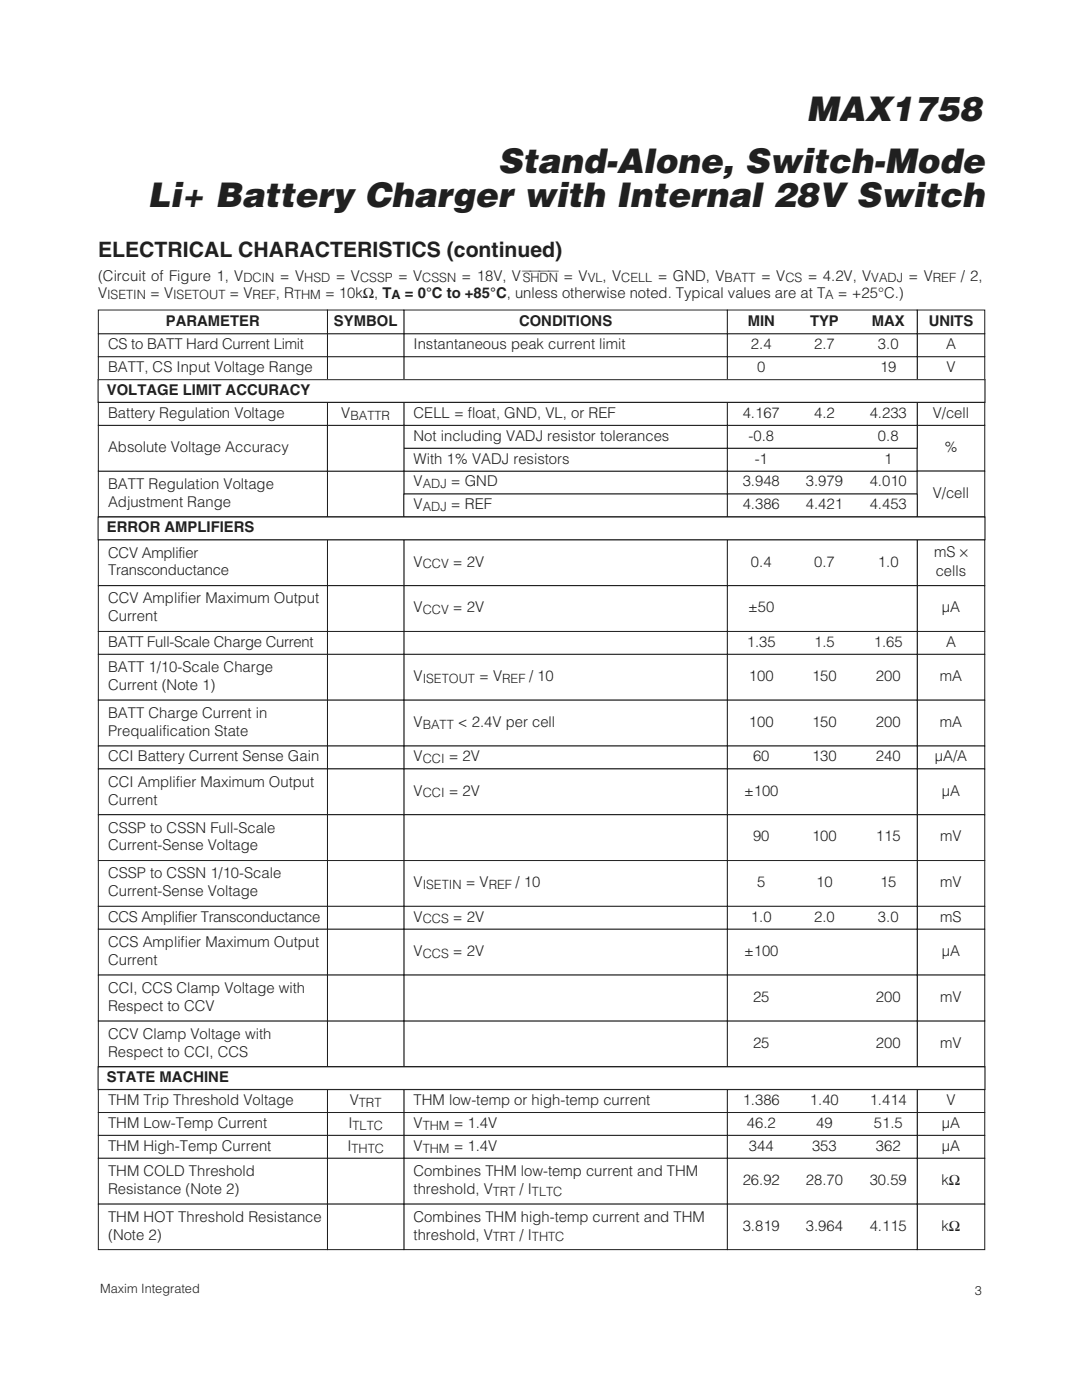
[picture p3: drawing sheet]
<svg xmlns="http://www.w3.org/2000/svg" width="216mm" height="279mm" viewBox="0 0 216 279" stroke-linecap="round" stroke-linejoin="round" font-family="sans-serif">
<defs><g id="words">
<g font-size="6.9" fill="#231f20">
<text x="160.9" y="24.2">MAX1758</text>
<text x="99.4" y="34.5">Stand-Alone, Switch-Mode</text>
<text x="29.5" y="41.3">Li+ Battery Charger with Internal 28V Switch</text>
</g>
<text font-size="4.2" fill="#231f20" x="19.6" y="51.3">ELECTRICAL CHARACTERISTICS (continued)</text>
<g font-size="3" fill="#231f20">
<text x="19.6" y="56">(Circuit of Figure 1, V</text>
<text x="19.6" y="59.4">V</text>
<text x="30" y="59.4">= V</text>
<text x="45.8" y="59.4">= V</text>
<text x="55.1" y="59.4">, R</text>
<text x="55.9" y="56">= V</text>
<text x="64.9" y="59.4">= 10kΩ, T</text>
<text x="67" y="56">= V</text>
<text x="79.4" y="56">= V</text>
<text x="80.8" y="59.4">= 0°C to +85°C, unless otherwise noted. Typical values are at T</text>
<text x="92.1" y="56">= 18V, V</text>
<text x="112.4" y="56">= V</text>
<text x="120.2" y="56">, V</text>
<text x="131.2" y="56">= GND, V</text>
<text x="151.9" y="56">= V</text>
<text x="161.2" y="56">= 4.2V, V</text>
<text x="167.2" y="59.4">= +25°C.)</text>
<text x="181.3" y="56">= V</text>
<text x="191.7" y="56">/ 2,</text>
<text x="33.1" y="65">PARAMETER</text>
<text x="66.6" y="65">SYMBOL</text>
<text x="103.6" y="65">CONDITIONS</text>
<text x="149.2" y="65">MIN</text>
<text x="161.6" y="65">TYP</text>
<text x="174" y="65">MAX</text>
<text x="185.3" y="65">UNITS</text>
<text x="21.6" y="69.7">CS to BATT Hard Current Limit</text>
<text x="82.5" y="69.7">Instantaneous peak current limit</text>
<text x="149.8" y="69.7">2.4</text>
<text x="162.4" y="69.7">2.7</text>
<text x="175.2" y="69.7">3.0</text>
<text x="188.8" y="69.7">A</text>
<text x="21.6" y="74.2">BATT, CS Input Voltage Range</text>
<text x="151.1" y="74.2">0</text>
<text x="175.6" y="74.2">19</text>
<text x="188.9" y="74.2">V</text>
<text x="21.3" y="78.8">VOLTAGE LIMIT ACCURACY</text>
<text x="21.6" y="83.4">Battery Regulation Voltage</text>
<text x="68.1" y="83.4">V</text>
<text x="82.5" y="83.4">CELL = float, GND, VL, or REF</text>
<text x="148.2" y="83.4">4.167</text>
<text x="162.4" y="83.4">4.2</text>
<text x="173.5" y="83.4">4.233</text>
<text x="186.1" y="83.4">V/cell</text>
<text x="82.5" y="87.9">Not including VADJ resistor tolerances</text>
<text x="149.4" y="87.9">-0.8</text>
<text x="175.2" y="87.9">0.8</text>
<text x="21.6" y="90.2">Absolute Voltage Accuracy</text>
<text x="82.5" y="92.5">With 1% VADJ resistors</text>
<text x="150.6" y="92.5">-1</text>
<text x="176.4" y="92.5">1</text>
<text x="188.4" y="90.2">%</text>
<text x="21.6" y="97.6">BATT Regulation Voltage</text>
<text x="21.6" y="101.1">Adjustment Range</text>
<text x="82.5" y="97.1">V</text>
<text x="82.5" y="101.6">V</text>
<text x="90" y="97.1">= GND</text>
<text x="90" y="101.6">= REF</text>
<text x="148.2" y="97.1">3.948</text>
<text x="148.2" y="101.6">4.386</text>
<text x="160.8" y="97.1">3.979</text>
<text x="160.8" y="101.6">4.421</text>
<text x="173.5" y="97.1">4.010</text>
<text x="173.5" y="101.6">4.453</text>
<text x="186.1" y="99.4">V/cell</text>
<text x="21.3" y="106.2">ERROR AMPLIFIERS</text>
<text x="21.6" y="111.3">CCV Amplifier</text>
<text x="82.5" y="113.1">V</text>
<text x="90.4" y="113.1">= 2V</text>
<text x="149.8" y="113.1">0.4</text>
<text x="162.4" y="113.1">0.7</text>
<text x="175.2" y="113.1">1.0</text>
<text x="186.4" y="111.3">mS ×</text>
<text x="21.6" y="114.8">Transconductance</text>
<text x="186.7" y="114.9">cells</text>
<text x="21.6" y="120.4">CCV Amplifier Maximum Output</text>
<text x="21.6" y="124">Current</text>
<text x="82.5" y="122.2">V</text>
<text x="90.4" y="122.2">= 2V</text>
<text x="149.3" y="122.2">±50</text>
<text x="187.9" y="122.2">µA</text>
<text x="21.6" y="129.1">BATT Full-Scale Charge Current</text>
<text x="149" y="129.1">1.35</text>
<text x="162.4" y="129.1">1.5</text>
<text x="174.4" y="129.1">1.65</text>
<text x="188.8" y="129.1">A</text>
<text x="21.6" y="134.2">BATT 1/10-Scale Charge</text>
<text x="21.6" y="137.7">Current (Note 1)</text>
<text x="82.5" y="135.9">V</text>
<text x="95.6" y="135.9">= V</text>
<text x="105.6" y="135.9">/ 10</text>
<text x="149.4" y="135.9">100</text>
<text x="162" y="135.9">150</text>
<text x="174.8" y="135.9">200</text>
<text x="187.5" y="135.9">mA</text>
<text x="21.6" y="143.3">BATT Charge Current in</text>
<text x="21.6" y="146.9">Prequalification State</text>
<text x="82.5" y="145.1">V</text>
<text x="91.4" y="145.1">&lt; 2.4V per cell</text>
<text x="149.4" y="145.1">100</text>
<text x="162" y="145.1">150</text>
<text x="174.8" y="145.1">200</text>
<text x="187.5" y="145.1">mA</text>
<text x="21.6" y="151.9">CCI Battery Current Sense Gain</text>
<text x="82.5" y="151.9">V</text>
<text x="89.5" y="151.9">= 2V</text>
<text x="150.3" y="151.9">60</text>
<text x="162" y="151.9">130</text>
<text x="174.8" y="151.9">240</text>
<text x="186.5" y="151.9">µA/A</text>
<text x="21.6" y="157">CCI Amplifier Maximum Output</text>
<text x="21.6" y="160.6">Current</text>
<text x="82.5" y="158.8">V</text>
<text x="89.5" y="158.8">= 2V</text>
<text x="148.5" y="158.8">±100</text>
<text x="187.9" y="158.8">µA</text>
<text x="21.6" y="166.2">CSSP to CSSN Full-Scale</text>
<text x="150.3" y="167.9">90</text>
<text x="162" y="167.9">100</text>
<text x="174.8" y="167.9">115</text>
<text x="187.6" y="167.9">mV</text>
<text x="21.6" y="169.7">Current-Sense Voltage</text>
<text x="21.6" y="175.3">CSSP to CSSN 1/10-Scale</text>
<text x="21.6" y="178.9">Current-Sense Voltage</text>
<text x="82.5" y="177.1">V</text>
<text x="92.9" y="177.1">= V</text>
<text x="102.9" y="177.1">/ 10</text>
<text x="151.1" y="177.1">5</text>
<text x="162.9" y="177.1">10</text>
<text x="175.6" y="177.1">15</text>
<text x="187.6" y="177.1">mV</text>
<text x="21.6" y="183.9">CCS Amplifier Transconductance</text>
<text x="82.5" y="183.9">V</text>
<text x="90.4" y="183.9">= 2V</text>
<text x="149.8" y="183.9">1.0</text>
<text x="162.4" y="183.9">2.0</text>
<text x="175.2" y="183.9">3.0</text>
<text x="187.6" y="183.9">mS</text>
<text x="21.6" y="189">CCS Amplifier Maximum Output</text>
<text x="82.5" y="190.8">V</text>
<text x="90.4" y="190.8">= 2V</text>
<text x="148.5" y="190.8">±100</text>
<text x="187.9" y="190.8">µA</text>
<text x="21.6" y="192.6">Current</text>
<text x="21.6" y="198.2">CCI, CCS Clamp Voltage with</text>
<text x="21.6" y="201.7">Respect to CCV</text>
<text x="150.3" y="199.9">25</text>
<text x="174.8" y="199.9">200</text>
<text x="187.6" y="199.9">mV</text>
<text x="21.6" y="207.3">CCV Clamp Voltage with</text>
<text x="150.3" y="209.1">25</text>
<text x="174.8" y="209.1">200</text>
<text x="187.6" y="209.1">mV</text>
<text x="21.3" y="215.9">STATE MACHINE</text>
<text x="21.6" y="210.9">Respect to CCI, CCS</text>
<text x="21.6" y="220.5">THM Trip Threshold Voltage</text>
<text x="69.8" y="220.5">V</text>
<text x="82.5" y="220.5">THM low-temp or high-temp current</text>
<text x="148.2" y="220.5">1.386</text>
<text x="161.6" y="220.5">1.40</text>
<text x="173.5" y="220.5">1.414</text>
<text x="188.9" y="220.5">V</text>
<text x="21.6" y="225.1">THM Low-Temp Current</text>
<text x="69.5" y="225.1">I</text>
<text x="82.5" y="225.1">V</text>
<text x="90.5" y="225.1">= 1.4V</text>
<text x="149" y="225.1">46.2</text>
<text x="162.9" y="225.1">49</text>
<text x="174.4" y="225.1">51.5</text>
<text x="187.9" y="225.1">µA</text>
<text x="21.6" y="229.6">THM High-Temp Current</text>
<text x="69.3" y="229.6">I</text>
<text x="82.5" y="229.6">V</text>
<text x="90.5" y="229.6">= 1.4V</text>
<text x="149.4" y="229.6">344</text>
<text x="162" y="229.6">353</text>
<text x="174.8" y="229.6">362</text>
<text x="187.9" y="229.6">µA</text>
<text x="21.6" y="234.7">THM COLD Threshold</text>
<text x="21.6" y="238.3">Resistance (Note 2)</text>
<text x="82.5" y="234.7">Combines THM low-temp current and THM</text>
<text x="82.5" y="238.3">threshold, V</text>
<text x="103.7" y="238.3">/ I</text>
<text x="148.2" y="236.5">26.92</text>
<text x="160.8" y="236.5">28.70</text>
<text x="173.5" y="236.5">30.59</text>
<text x="187.9" y="236.5">kΩ</text>
<text x="21.6" y="243.8">THM HOT Threshold Resistance</text>
<text x="82.5" y="243.8">Combines THM high-temp current and THM</text>
<text x="148.2" y="245.6">3.819</text>
<text x="160.8" y="245.6">3.964</text>
<text x="173.5" y="245.6">4.115</text>
<text x="187.9" y="245.6">kΩ</text>
<text x="21.6" y="247.4">(Note 2)</text>
<text x="82.5" y="247.4">threshold, V</text>
<text x="103.7" y="247.4">/ I</text>
</g>
<g font-size="2.5" fill="#231f20">
<text x="21.4" y="59.8">ISETIN</text>
<text x="34.5" y="59.8">ISETOUT</text>
<text x="48.6" y="56.4">DCIN</text>
<text x="50.4" y="59.8">REF</text>
<text x="58.7" y="59.8">THM</text>
<text x="60.7" y="56.4">HSD</text>
<text x="71.8" y="56.4">CSSP</text>
<text x="78.1" y="59.8">A</text>
<text x="84.3" y="56.4">CSSN</text>
<text x="104.3" y="56.4">SHDN</text>
<text x="117.3" y="56.4">VL</text>
<text x="124" y="56.4">CELL</text>
<text x="144.6" y="56.4">BATT</text>
<text x="156.7" y="56.4">CS</text>
<text x="164.7" y="59.8">A</text>
<text x="173.9" y="56.4">VADJ</text>
<text x="186.1" y="56.4">REF</text>
<text x="69.9" y="83.7">BATTR</text>
<text x="84.3" y="97.4">ADJ</text>
<text x="84.3" y="102">ADJ</text>
<text x="84.3" y="113.4">CCV</text>
<text x="84.3" y="122.6">CCV</text>
<text x="84.3" y="136.3">ISETOUT</text>
<text x="100.2" y="136.3">REF</text>
<text x="84.3" y="145.4">BATT</text>
<text x="84.3" y="152.3">CCI</text>
<text x="84.3" y="159.2">CCI</text>
<text x="84.3" y="177.4">ISETIN</text>
<text x="97.5" y="177.4">REF</text>
<text x="84.3" y="184.3">CCS</text>
<text x="84.3" y="191.2">CCS</text>
<text x="71.6" y="220.9">TRT</text>
<text x="70.3" y="225.4">TLTC</text>
<text x="84.3" y="225.4">THM</text>
<text x="70.1" y="230">THTC</text>
<text x="84.3" y="230">THM</text>
<text x="98.3" y="238.6">TRT</text>
<text x="106.1" y="238.6">TLTC</text>
<text x="98.3" y="247.8">TRT</text>
<text x="106.1" y="247.8">THTC</text>
<text x="20" y="258.1">Maxim Integrated</text>
<text x="194.5" y="258.5">3</text>
</g>
</g></defs>
<path d="M80.6 94h64.5v4.6h-64.5z" fill="none" stroke="#231f20" stroke-width=".2"/>
<path d="M80.7 71.2h64.4v4.5h-64.4z" fill="#fff"/>
<path d="M80.6 71.2h64.5v4.5h-64.5z" fill="none" stroke="#231f20" stroke-width=".2"/>
<path d="M80.7 66.7h64.4v4.4h-64.4z" fill="#fff"/>
<path d="M80.6 66.6h64.5v4.6h-64.5z" fill="none" stroke="#231f20" stroke-width=".2"/>
<path d="M80.7 89.5h64.4v4.5h-64.4z" fill="#fff"/>
<path d="M80.6 89.5h64.5v4.5h-64.5z" fill="none" stroke="#231f20" stroke-width=".2"/>
<path d="M80.7 84.9h64.4v4.5h-64.4z" fill="#fff"/>
<path d="M80.6 84.9h64.5v4.6h-64.5z" fill="none" stroke="#231f20" stroke-width=".2"/>
<path d="M80.7 80.4h64.4v4.4h-64.4z" fill="#fff"/>
<path d="M80.6 80.3h64.5v4.6h-64.5z" fill="none" stroke="#231f20" stroke-width=".2"/>
<path d="M80.7 75.8h64.4v4.5h-64.4z" fill="#fff"/>
<path d="M80.6 75.7h64.5v4.6h-64.5z" fill="none" stroke="#231f20" stroke-width=".2"/>
<path d="M80.7 61.9h64.4v4.6h-64.4z" fill="#fff"/>
<path d="M80.6 61.9h64.5v4.7h-64.5z" fill="none" stroke="#231f20" stroke-width=".2"/>
<path d="M145.2 94.1h37.8v4.4h-37.8z" fill="#fff"/>
<path d="M145.1 94h37.9v4.6h-37.9z" fill="none" stroke="#231f20" stroke-width=".2"/>
<path d="M65.4 94.1h15.1v9h-15.1z" fill="#fff"/>
<path d="M65.3 94h15.3v9.2h-15.3z" fill="none" stroke="#231f20" stroke-width=".2"/>
<path d="M19.7 94.1h45.6v9h-45.6z" fill="#fff"/>
<path d="M19.6 94h45.7v9.2h-45.7z" fill="none" stroke="#231f20" stroke-width=".2"/>
<path d="M145.2 89.5h37.8v4.5h-37.8z" fill="#fff"/>
<path d="M145.1 89.5h37.9v4.5h-37.9z" fill="none" stroke="#231f20" stroke-width=".2"/>
<path d="M19.7 84.9h45.6v9.1h-45.6z" fill="#fff"/>
<path d="M19.6 84.9h45.7v9.1h-45.7z" fill="none" stroke="#231f20" stroke-width=".2"/>
<path d="M183.1 84.9h13.3v9.1h-13.3z" fill="#fff"/>
<path d="M183 84.9h13.5v9.1h-13.5z" fill="none" stroke="#231f20" stroke-width=".2"/>
<path d="M145.2 84.9h37.8v4.5h-37.8z" fill="#fff"/>
<path d="M145.1 84.9h37.9v4.6h-37.9z" fill="none" stroke="#231f20" stroke-width=".2"/>
<path d="M65.4 84.9h15.1v9.1h-15.1z" fill="#fff"/>
<path d="M65.3 84.9h15.3v9.1h-15.3z" fill="none" stroke="#231f20" stroke-width=".2"/>
<path d="M183.1 80.4h13.3v4.4h-13.3z" fill="#fff"/>
<path d="M183 80.3h13.5v4.6h-13.5z" fill="none" stroke="#231f20" stroke-width=".2"/>
<path d="M145.2 80.4h37.8v4.4h-37.8z" fill="#fff"/>
<path d="M145.1 80.3h37.9v4.6h-37.9z" fill="none" stroke="#231f20" stroke-width=".2"/>
<path d="M65.4 80.4h15.1v4.4h-15.1z" fill="#fff"/>
<path d="M65.3 80.3h15.3v4.6h-15.3z" fill="none" stroke="#231f20" stroke-width=".2"/>
<path d="M19.7 80.4h45.6v4.4h-45.6z" fill="#fff"/>
<path d="M19.6 80.3h45.7v4.6h-45.7z" fill="none" stroke="#231f20" stroke-width=".2"/>
<path d="M183.1 75.8h13.3v4.5h-13.3z" fill="#fff"/>
<path d="M183 75.7h13.5v4.6h-13.5z" fill="none" stroke="#231f20" stroke-width=".2"/>
<path d="M145.2 75.8h37.8v4.5h-37.8z" fill="#fff"/>
<path d="M145.1 75.7h37.9v4.6h-37.9z" fill="none" stroke="#231f20" stroke-width=".2"/>
<path d="M65.4 75.8h15.1v4.5h-15.1z" fill="#fff"/>
<path d="M65.3 75.7h15.3v4.6h-15.3z" fill="none" stroke="#231f20" stroke-width=".2"/>
<path d="M19.7 75.8h45.6v4.5h-45.6z" fill="#fff"/>
<path d="M19.6 75.7h45.7v4.6h-45.7z" fill="none" stroke="#231f20" stroke-width=".2"/>
<path d="M183.1 71.2h13.3v4.5h-13.3z" fill="#fff"/>
<path d="M183 71.2h13.5v4.5h-13.5z" fill="none" stroke="#231f20" stroke-width=".2"/>
<path d="M145.2 71.2h37.8v4.5h-37.8z" fill="#fff"/>
<path d="M145.1 71.2h37.9v4.5h-37.9z" fill="none" stroke="#231f20" stroke-width=".2"/>
<path d="M65.4 71.2h15.1v4.5h-15.1z" fill="#fff"/>
<path d="M65.3 71.2h15.3v4.5h-15.3z" fill="none" stroke="#231f20" stroke-width=".2"/>
<path d="M19.7 71.2h45.6v4.5h-45.6z" fill="#fff"/>
<path d="M19.6 71.2h45.7v4.5h-45.7z" fill="none" stroke="#231f20" stroke-width=".2"/>
<path d="M183.1 66.7h13.3v4.4h-13.3z" fill="#fff"/>
<path d="M183 66.6h13.5v4.6h-13.5z" fill="none" stroke="#231f20" stroke-width=".2"/>
<path d="M145.2 66.7h37.8v4.4h-37.8z" fill="#fff"/>
<path d="M145.1 66.6h37.9v4.6h-37.9z" fill="none" stroke="#231f20" stroke-width=".2"/>
<path d="M65.4 66.7h15.1v4.4h-15.1z" fill="#fff"/>
<path d="M65.3 66.6h15.3v4.6h-15.3z" fill="none" stroke="#231f20" stroke-width=".2"/>
<path d="M19.7 66.7h45.6v4.4h-45.6z" fill="#fff"/>
<path d="M19.6 66.6h45.7v4.6h-45.7z" fill="none" stroke="#231f20" stroke-width=".2"/>
<path d="M183.1 61.9h13.3v4.6h-13.3z" fill="#fff"/>
<path d="M183 61.9h13.5v4.7h-13.5z" fill="none" stroke="#231f20" stroke-width=".2"/>
<path d="M145.2 61.9h37.8v4.6h-37.8z" fill="#fff"/>
<path d="M145.1 61.9h37.9v4.7h-37.9z" fill="none" stroke="#231f20" stroke-width=".2"/>
<path d="M65.4 61.9h15.1v4.6h-15.1z" fill="#fff"/>
<path d="M65.3 61.9h15.3v4.7h-15.3z" fill="none" stroke="#231f20" stroke-width=".2"/>
<path d="M19.7 61.9h45.6v4.6h-45.6z" fill="#fff"/>
<path d="M19.6 61.9h45.7v4.7h-45.7z" fill="none" stroke="#231f20" stroke-width=".2"/>
<path d="M80.7 98.7h64.4v4.4h-64.4z" fill="#fff"/>
<path d="M80.6 98.6h64.5v4.6h-64.5z" fill="none" stroke="#231f20" stroke-width=".2"/>
<path d="M183.1 94.1h13.3v9h-13.3z" fill="#fff"/>
<path d="M183 94h13.5v9.2h-13.5z" fill="none" stroke="#231f20" stroke-width=".2"/>
<path d="M145.2 98.7h37.8v4.4h-37.8z" fill="#fff"/>
<path d="M145.1 98.6h37.9v4.6h-37.9z" fill="none" stroke="#231f20" stroke-width=".2"/>
<path d="M80.7 103.2h64.4v4.5h-64.4z" fill="#fff"/>
<path d="M80.6 103.2h64.5v4.5h-64.5z" fill="none" stroke="#231f20" stroke-width=".2"/>
<path d="M183.1 103.2h13.3v4.5h-13.3z" fill="#fff"/>
<path d="M183 103.2h13.5v4.5h-13.5z" fill="none" stroke="#231f20" stroke-width=".2"/>
<path d="M145.2 103.2h37.8v4.5h-37.8z" fill="#fff"/>
<path d="M145.1 103.2h37.9v4.5h-37.9z" fill="none" stroke="#231f20" stroke-width=".2"/>
<path d="M65.4 103.2h15.1v4.5h-15.1z" fill="#fff"/>
<path d="M65.3 103.2h15.3v4.5h-15.3z" fill="none" stroke="#231f20" stroke-width=".2"/>
<path d="M19.7 103.2h45.6v4.5h-45.6z" fill="#fff"/>
<path d="M19.6 103.2h45.7v4.5h-45.7z" fill="none" stroke="#231f20" stroke-width=".2"/>
<path d="M80.7 107.8h64.4v9h-64.4z" fill="#fff"/>
<path d="M80.6 107.7h64.5v9.2h-64.5z" fill="none" stroke="#231f20" stroke-width=".2"/>
<path d="M183.1 107.8h13.3v9h-13.3z" fill="#fff"/>
<path d="M183 107.7h13.5v9.2h-13.5z" fill="none" stroke="#231f20" stroke-width=".2"/>
<path d="M145.2 107.8h37.8v9h-37.8z" fill="#fff"/>
<path d="M145.1 107.7h37.9v9.2h-37.9z" fill="none" stroke="#231f20" stroke-width=".2"/>
<path d="M65.4 107.8h15.1v9h-15.1z" fill="#fff"/>
<path d="M65.3 107.7h15.3v9.2h-15.3z" fill="none" stroke="#231f20" stroke-width=".2"/>
<path d="M19.7 107.8h45.6v9h-45.6z" fill="#fff"/>
<path d="M19.6 107.7h45.7v9.2h-45.7z" fill="none" stroke="#231f20" stroke-width=".2"/>
<path d="M80.7 116.9h64.4v9.1h-64.4z" fill="#fff"/>
<path d="M80.6 116.9h64.5v9.1h-64.5z" fill="none" stroke="#231f20" stroke-width=".2"/>
<path d="M183.1 116.9h13.3v9.1h-13.3z" fill="#fff"/>
<path d="M183 116.9h13.5v9.1h-13.5z" fill="none" stroke="#231f20" stroke-width=".2"/>
<path d="M145.2 116.9h37.8v9.1h-37.8z" fill="#fff"/>
<path d="M145.1 116.9h37.9v9.1h-37.9z" fill="none" stroke="#231f20" stroke-width=".2"/>
<path d="M65.4 116.9h15.1v9.1h-15.1z" fill="#fff"/>
<path d="M65.3 116.9h15.3v9.1h-15.3z" fill="none" stroke="#231f20" stroke-width=".2"/>
<path d="M19.7 116.9h45.6v9.1h-45.6z" fill="#fff"/>
<path d="M19.6 116.9h45.7v9.1h-45.7z" fill="none" stroke="#231f20" stroke-width=".2"/>
<path d="M80.7 126.1h64.4v4.4h-64.4z" fill="#fff"/>
<path d="M80.6 126h64.5v4.6h-64.5z" fill="none" stroke="#231f20" stroke-width=".2"/>
<path d="M183.1 126.1h13.3v4.4h-13.3z" fill="#fff"/>
<path d="M183 126h13.5v4.6h-13.5z" fill="none" stroke="#231f20" stroke-width=".2"/>
<path d="M145.2 126.1h37.8v4.4h-37.8z" fill="#fff"/>
<path d="M145.1 126h37.9v4.6h-37.9z" fill="none" stroke="#231f20" stroke-width=".2"/>
<path d="M65.4 126.1h15.1v4.4h-15.1z" fill="#fff"/>
<path d="M65.3 126h15.3v4.6h-15.3z" fill="none" stroke="#231f20" stroke-width=".2"/>
<path d="M19.7 126.1h45.6v4.4h-45.6z" fill="#fff"/>
<path d="M19.6 126h45.7v4.6h-45.7z" fill="none" stroke="#231f20" stroke-width=".2"/>
<path d="M80.7 130.7h64.4v9h-64.4z" fill="#fff"/>
<path d="M80.6 130.6h64.5v9.1h-64.5z" fill="none" stroke="#231f20" stroke-width=".2"/>
<path d="M183.1 130.7h13.3v9h-13.3z" fill="#fff"/>
<path d="M183 130.6h13.5v9.1h-13.5z" fill="none" stroke="#231f20" stroke-width=".2"/>
<path d="M145.2 130.7h37.8v9h-37.8z" fill="#fff"/>
<path d="M145.1 130.6h37.9v9.1h-37.9z" fill="none" stroke="#231f20" stroke-width=".2"/>
<path d="M65.4 130.7h15.1v9h-15.1z" fill="#fff"/>
<path d="M65.3 130.6h15.3v9.1h-15.3z" fill="none" stroke="#231f20" stroke-width=".2"/>
<path d="M19.7 130.7h45.6v9h-45.6z" fill="#fff"/>
<path d="M19.6 130.6h45.7v9.1h-45.7z" fill="none" stroke="#231f20" stroke-width=".2"/>
<path d="M80.7 139.8h64.4v9h-64.4z" fill="#fff"/>
<path d="M80.6 139.7h64.5v9.2h-64.5z" fill="none" stroke="#231f20" stroke-width=".2"/>
<path d="M183.1 139.8h13.3v9h-13.3z" fill="#fff"/>
<path d="M183 139.7h13.5v9.2h-13.5z" fill="none" stroke="#231f20" stroke-width=".2"/>
<path d="M145.2 139.8h37.8v9h-37.8z" fill="#fff"/>
<path d="M145.1 139.7h37.9v9.2h-37.9z" fill="none" stroke="#231f20" stroke-width=".2"/>
<path d="M65.4 139.8h15.1v9h-15.1z" fill="#fff"/>
<path d="M65.3 139.7h15.3v9.2h-15.3z" fill="none" stroke="#231f20" stroke-width=".2"/>
<path d="M19.7 139.8h45.6v9h-45.6z" fill="#fff"/>
<path d="M19.6 139.7h45.7v9.2h-45.7z" fill="none" stroke="#231f20" stroke-width=".2"/>
<path d="M80.7 148.9h64.4v4.5h-64.4z" fill="#fff"/>
<path d="M80.6 148.9h64.5v4.6h-64.5z" fill="none" stroke="#231f20" stroke-width=".2"/>
<path d="M183.1 148.9h13.3v4.5h-13.3z" fill="#fff"/>
<path d="M183 148.9h13.5v4.6h-13.5z" fill="none" stroke="#231f20" stroke-width=".2"/>
<path d="M145.2 148.9h37.8v4.5h-37.8z" fill="#fff"/>
<path d="M145.1 148.9h37.9v4.6h-37.9z" fill="none" stroke="#231f20" stroke-width=".2"/>
<path d="M65.4 148.9h15.1v4.5h-15.1z" fill="#fff"/>
<path d="M65.3 148.9h15.3v4.6h-15.3z" fill="none" stroke="#231f20" stroke-width=".2"/>
<path d="M19.7 148.9h45.6v4.5h-45.6z" fill="#fff"/>
<path d="M19.6 148.9h45.7v4.6h-45.7z" fill="none" stroke="#231f20" stroke-width=".2"/>
<path d="M80.7 153.5h64.4v9h-64.4z" fill="#fff"/>
<path d="M80.6 153.5h64.5v9.1h-64.5z" fill="none" stroke="#231f20" stroke-width=".2"/>
<path d="M183.1 153.5h13.3v9h-13.3z" fill="#fff"/>
<path d="M183 153.5h13.5v9.1h-13.5z" fill="none" stroke="#231f20" stroke-width=".2"/>
<path d="M145.2 153.5h37.8v9h-37.8z" fill="#fff"/>
<path d="M145.1 153.5h37.9v9.1h-37.9z" fill="none" stroke="#231f20" stroke-width=".2"/>
<path d="M65.4 153.5h15.1v9h-15.1z" fill="#fff"/>
<path d="M65.3 153.5h15.3v9.1h-15.3z" fill="none" stroke="#231f20" stroke-width=".2"/>
<path d="M19.7 153.5h45.6v9h-45.6z" fill="#fff"/>
<path d="M19.6 153.5h45.7v9.1h-45.7z" fill="none" stroke="#231f20" stroke-width=".2"/>
<path d="M80.7 162.7h64.4v9h-64.4z" fill="#fff"/>
<path d="M80.6 162.6h64.5v9.1h-64.5z" fill="none" stroke="#231f20" stroke-width=".2"/>
<path d="M183.1 162.7h13.3v9h-13.3z" fill="#fff"/>
<path d="M183 162.6h13.5v9.1h-13.5z" fill="none" stroke="#231f20" stroke-width=".2"/>
<path d="M145.2 162.7h37.8v9h-37.8z" fill="#fff"/>
<path d="M145.1 162.6h37.9v9.1h-37.9z" fill="none" stroke="#231f20" stroke-width=".2"/>
<path d="M65.4 162.7h15.1v9h-15.1z" fill="#fff"/>
<path d="M65.3 162.6h15.3v9.1h-15.3z" fill="none" stroke="#231f20" stroke-width=".2"/>
<path d="M19.7 162.7h45.6v9h-45.6z" fill="#fff"/>
<path d="M19.6 162.6h45.7v9.1h-45.7z" fill="none" stroke="#231f20" stroke-width=".2"/>
<path d="M80.7 171.8h64.4v9h-64.4z" fill="#fff"/>
<path d="M80.6 171.7h64.5v9.2h-64.5z" fill="none" stroke="#231f20" stroke-width=".2"/>
<path d="M183.1 171.8h13.3v9h-13.3z" fill="#fff"/>
<path d="M183 171.7h13.5v9.2h-13.5z" fill="none" stroke="#231f20" stroke-width=".2"/>
<path d="M145.2 171.8h37.8v9h-37.8z" fill="#fff"/>
<path d="M145.1 171.7h37.9v9.2h-37.9z" fill="none" stroke="#231f20" stroke-width=".2"/>
<path d="M65.4 171.8h15.1v9h-15.1z" fill="#fff"/>
<path d="M65.3 171.7h15.3v9.2h-15.3z" fill="none" stroke="#231f20" stroke-width=".2"/>
<path d="M19.7 171.8h45.6v9h-45.6z" fill="#fff"/>
<path d="M19.6 171.7h45.7v9.2h-45.7z" fill="none" stroke="#231f20" stroke-width=".2"/>
<path d="M80.7 180.9h64.4v4.5h-64.4z" fill="#fff"/>
<path d="M80.6 180.9h64.5v4.6h-64.5z" fill="none" stroke="#231f20" stroke-width=".2"/>
<path d="M183.1 180.9h13.3v4.5h-13.3z" fill="#fff"/>
<path d="M183 180.9h13.5v4.6h-13.5z" fill="none" stroke="#231f20" stroke-width=".2"/>
<path d="M145.2 180.9h37.8v4.5h-37.8z" fill="#fff"/>
<path d="M145.1 180.9h37.9v4.6h-37.9z" fill="none" stroke="#231f20" stroke-width=".2"/>
<path d="M65.4 180.9h15.1v4.5h-15.1z" fill="#fff"/>
<path d="M65.3 180.9h15.3v4.6h-15.3z" fill="none" stroke="#231f20" stroke-width=".2"/>
<path d="M19.7 180.9h45.6v4.5h-45.6z" fill="#fff"/>
<path d="M19.6 180.9h45.7v4.6h-45.7z" fill="none" stroke="#231f20" stroke-width=".2"/>
<path d="M80.7 203.8h64.4v9h-64.4z" fill="#fff"/>
<path d="M80.6 203.7h64.5v9.2h-64.5z" fill="none" stroke="#231f20" stroke-width=".2"/>
<path d="M183.1 203.8h13.3v9h-13.3z" fill="#fff"/>
<path d="M183 203.7h13.5v9.2h-13.5z" fill="none" stroke="#231f20" stroke-width=".2"/>
<path d="M145.2 203.8h37.8v9h-37.8z" fill="#fff"/>
<path d="M145.1 203.7h37.9v9.2h-37.9z" fill="none" stroke="#231f20" stroke-width=".2"/>
<path d="M65.4 203.8h15.1v9h-15.1z" fill="#fff"/>
<path d="M65.3 203.7h15.3v9.2h-15.3z" fill="none" stroke="#231f20" stroke-width=".2"/>
<path d="M19.7 203.8h45.6v9h-45.6z" fill="#fff"/>
<path d="M19.6 203.7h45.7v9.2h-45.7z" fill="none" stroke="#231f20" stroke-width=".2"/>
<path d="M80.7 212.9h64.4v4.5h-64.4z" fill="#fff"/>
<path d="M80.6 212.9h64.5v4.6h-64.5z" fill="none" stroke="#231f20" stroke-width=".2"/>
<path d="M183.1 212.9h13.3v4.5h-13.3z" fill="#fff"/>
<path d="M183 212.9h13.5v4.6h-13.5z" fill="none" stroke="#231f20" stroke-width=".2"/>
<path d="M145.2 212.9h37.8v4.5h-37.8z" fill="#fff"/>
<path d="M145.1 212.9h37.9v4.6h-37.9z" fill="none" stroke="#231f20" stroke-width=".2"/>
<path d="M65.4 212.9h15.1v4.5h-15.1z" fill="#fff"/>
<path d="M65.3 212.9h15.3v4.6h-15.3z" fill="none" stroke="#231f20" stroke-width=".2"/>
<path d="M19.7 212.9h45.6v4.5h-45.6z" fill="#fff"/>
<path d="M19.6 212.9h45.7v4.6h-45.7z" fill="none" stroke="#231f20" stroke-width=".2"/>
<path d="M80.7 217.5h64.4v4.5h-64.4z" fill="#fff"/>
<path d="M80.6 217.5h64.5v4.5h-64.5z" fill="none" stroke="#231f20" stroke-width=".2"/>
<path d="M183.1 217.5h13.3v4.5h-13.3z" fill="#fff"/>
<path d="M183 217.5h13.5v4.5h-13.5z" fill="none" stroke="#231f20" stroke-width=".2"/>
<path d="M145.2 217.5h37.8v4.5h-37.8z" fill="#fff"/>
<path d="M145.1 217.5h37.9v4.5h-37.9z" fill="none" stroke="#231f20" stroke-width=".2"/>
<path d="M65.4 217.5h15.1v4.5h-15.1z" fill="#fff"/>
<path d="M65.3 217.5h15.3v4.5h-15.3z" fill="none" stroke="#231f20" stroke-width=".2"/>
<path d="M19.7 217.5h45.6v4.5h-45.6z" fill="#fff"/>
<path d="M19.6 217.5h45.7v4.5h-45.7z" fill="none" stroke="#231f20" stroke-width=".2"/>
<path d="M80.7 222.1h64.4v4.4h-64.4z" fill="#fff"/>
<path d="M80.6 222h64.5v4.6h-64.5z" fill="none" stroke="#231f20" stroke-width=".2"/>
<path d="M183.1 222.1h13.3v4.4h-13.3z" fill="#fff"/>
<path d="M183 222h13.5v4.6h-13.5z" fill="none" stroke="#231f20" stroke-width=".2"/>
<path d="M145.2 222.1h37.8v4.4h-37.8z" fill="#fff"/>
<path d="M145.1 222h37.9v4.6h-37.9z" fill="none" stroke="#231f20" stroke-width=".2"/>
<path d="M65.4 222.1h15.1v4.4h-15.1z" fill="#fff"/>
<path d="M65.3 222h15.3v4.6h-15.3z" fill="none" stroke="#231f20" stroke-width=".2"/>
<path d="M19.7 222.1h45.6v4.4h-45.6z" fill="#fff"/>
<path d="M19.6 222h45.7v4.6h-45.7z" fill="none" stroke="#231f20" stroke-width=".2"/>
<path d="M80.7 226.7h64.4v4.4h-64.4z" fill="#fff"/>
<path d="M80.6 226.6h64.5v4.6h-64.5z" fill="none" stroke="#231f20" stroke-width=".2"/>
<path d="M183.1 226.7h13.3v4.4h-13.3z" fill="#fff"/>
<path d="M183 226.6h13.5v4.6h-13.5z" fill="none" stroke="#231f20" stroke-width=".2"/>
<path d="M145.2 226.7h37.8v4.4h-37.8z" fill="#fff"/>
<path d="M145.1 226.6h37.9v4.6h-37.9z" fill="none" stroke="#231f20" stroke-width=".2"/>
<path d="M65.4 226.7h15.1v4.4h-15.1z" fill="#fff"/>
<path d="M65.3 226.6h15.3v4.6h-15.3z" fill="none" stroke="#231f20" stroke-width=".2"/>
<path d="M19.7 226.7h45.6v4.4h-45.6z" fill="#fff"/>
<path d="M19.6 226.6h45.7v4.6h-45.7z" fill="none" stroke="#231f20" stroke-width=".2"/>
<path d="M80.7 231.2h64.4v9h-64.4z" fill="#fff"/>
<path d="M80.6 231.2h64.5v9.1h-64.5z" fill="none" stroke="#231f20" stroke-width=".2"/>
<path d="M183.1 231.2h13.3v9h-13.3z" fill="#fff"/>
<path d="M183 231.2h13.5v9.1h-13.5z" fill="none" stroke="#231f20" stroke-width=".2"/>
<path d="M145.2 231.2h37.8v9h-37.8z" fill="#fff"/>
<path d="M145.1 231.2h37.9v9.1h-37.9z" fill="none" stroke="#231f20" stroke-width=".2"/>
<path d="M65.4 231.2h15.1v9h-15.1z" fill="#fff"/>
<path d="M65.3 231.2h15.3v9.1h-15.3z" fill="none" stroke="#231f20" stroke-width=".2"/>
<path d="M19.7 231.2h45.6v9h-45.6z" fill="#fff"/>
<path d="M19.6 231.2h45.7v9.1h-45.7z" fill="none" stroke="#231f20" stroke-width=".2"/>
<path d="M80.7 240.4h64.4v8.9h-64.4z" fill="#fff"/>
<path d="M80.6 240.3h64.5v9.1h-64.5z" fill="none" stroke="#231f20" stroke-width=".2"/>
<path d="M183.1 240.4h13.3v8.9h-13.3z" fill="#fff"/>
<path d="M183 240.3h13.5v9.1h-13.5z" fill="none" stroke="#231f20" stroke-width=".2"/>
<path d="M145.2 240.4h37.8v8.9h-37.8z" fill="#fff"/>
<path d="M145.1 240.3h37.9v9.1h-37.9z" fill="none" stroke="#231f20" stroke-width=".2"/>
<path d="M65.4 240.4h15.1v8.9h-15.1z" fill="#fff"/>
<path d="M65.3 240.3h15.3v9.1h-15.3z" fill="none" stroke="#231f20" stroke-width=".2"/>
<path d="M19.7 240.4h45.6v8.9h-45.6z" fill="#fff"/>
<path d="M19.6 240.3h45.7v9.1h-45.7z" fill="none" stroke="#231f20" stroke-width=".2"/>
<path d="M19.6 75.8h176.9v4.5h-176.9z" fill="#fff"/>
<path d="M19.6 75.8h176.9v4.5h-176.9z" fill="none" stroke="#231f20" stroke-width=".2"/>
<path d="M19.6 103.2h176.9v4.5h-176.9z" fill="#fff"/>
<path d="M19.6 103.2h176.9v4.5h-176.9z" fill="none" stroke="#231f20" stroke-width=".2"/>
<path d="M19.6 212.9h176.9v4.5h-176.9z" fill="#fff"/>
<path d="M19.6 212.9h176.9v4.5h-176.9z" fill="none" stroke="#231f20" stroke-width=".2"/>
<path d="M80.7 185.5h64.4v9h-64.4z" fill="#fff"/>
<path d="M80.6 185.5h64.5v9.1h-64.5z" fill="none" stroke="#231f20" stroke-width=".2"/>
<path d="M183.1 185.5h13.3v9h-13.3z" fill="#fff"/>
<path d="M183 185.5h13.5v9.1h-13.5z" fill="none" stroke="#231f20" stroke-width=".2"/>
<path d="M145.2 185.5h37.8v9h-37.8z" fill="#fff"/>
<path d="M145.1 185.5h37.9v9.1h-37.9z" fill="none" stroke="#231f20" stroke-width=".2"/>
<path d="M65.4 185.5h15.1v9h-15.1z" fill="#fff"/>
<path d="M65.3 185.5h15.3v9.1h-15.3z" fill="none" stroke="#231f20" stroke-width=".2"/>
<path d="M19.7 185.5h45.6v9h-45.6z" fill="#fff"/>
<path d="M19.6 185.5h45.7v9.1h-45.7z" fill="none" stroke="#231f20" stroke-width=".2"/>
<path d="M80.7 194.7h64.4v9h-64.4z" fill="#fff"/>
<path d="M80.6 194.6h64.5v9.1h-64.5z" fill="none" stroke="#231f20" stroke-width=".2"/>
<path d="M183.1 194.7h13.3v9h-13.3z" fill="#fff"/>
<path d="M183 194.6h13.5v9.1h-13.5z" fill="none" stroke="#231f20" stroke-width=".2"/>
<path d="M145.2 194.7h37.8v9h-37.8z" fill="#fff"/>
<path d="M145.1 194.6h37.9v9.1h-37.9z" fill="none" stroke="#231f20" stroke-width=".2"/>
<path d="M65.4 194.7h15.1v9h-15.1z" fill="#fff"/>
<path d="M65.3 194.6h15.3v9.1h-15.3z" fill="none" stroke="#231f20" stroke-width=".2"/>
<path d="M19.7 194.7h45.6v9h-45.6z" fill="#fff"/>
<path d="M19.6 194.6h45.7v9.1h-45.7z" fill="none" stroke="#231f20" stroke-width=".2"/>
<use href="#words"/>
</svg>
